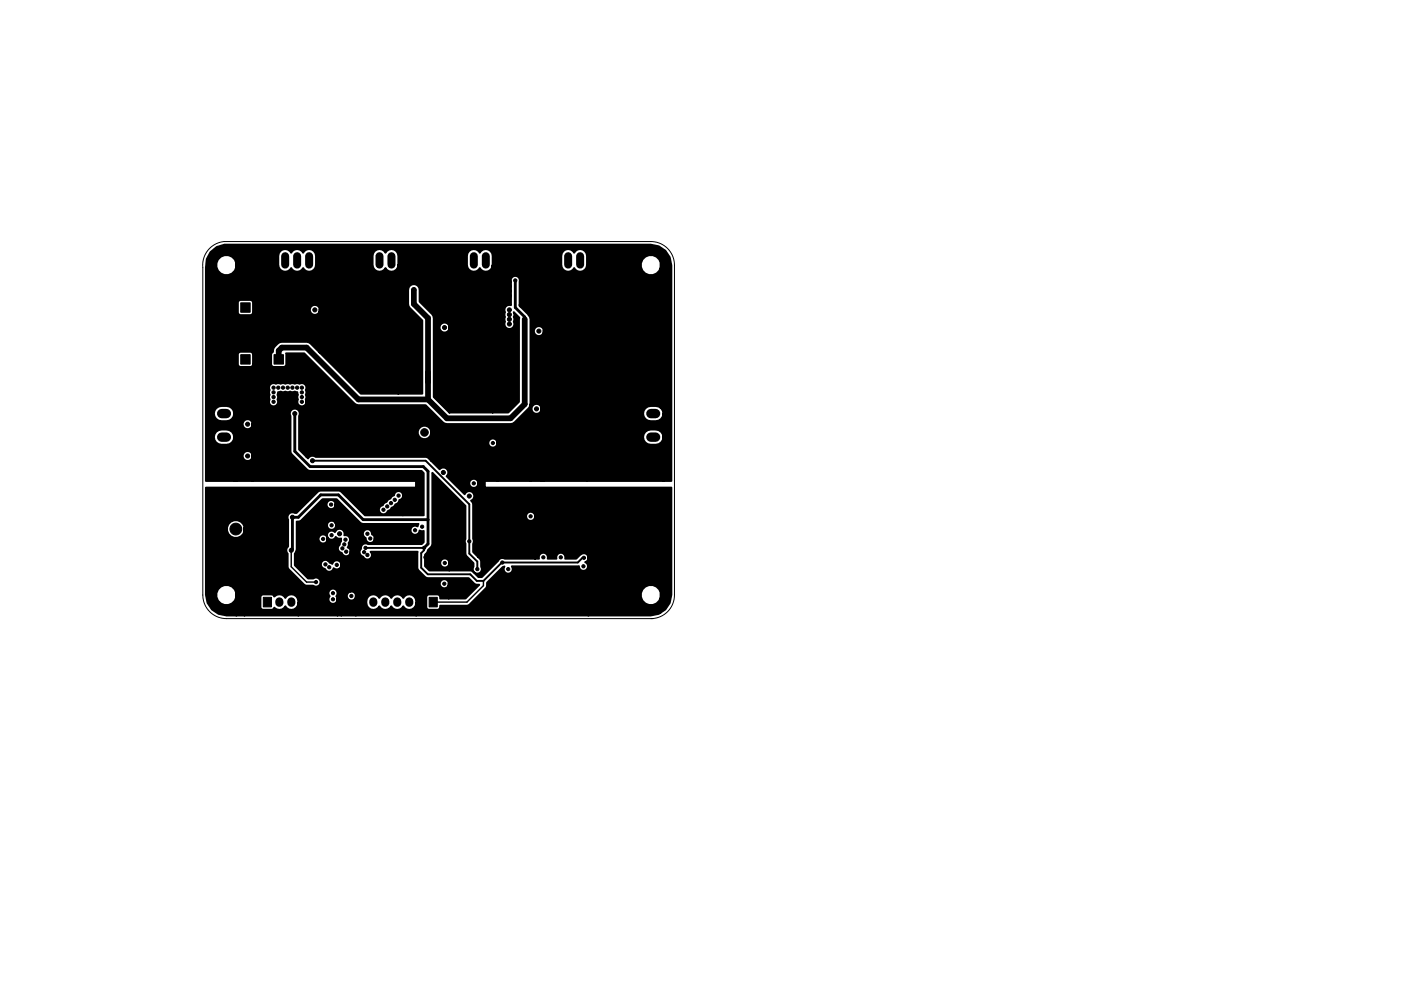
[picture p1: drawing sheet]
<svg xmlns="http://www.w3.org/2000/svg" width="297mm" height="210mm" viewBox="0 0 297 210" stroke-linecap="round" stroke-linejoin="round" font-family="sans-serif">
<path d="M110 100.2h12.5M122.5 105.2h10M138 131.2a5 5 0 0 0 5-5v-70a5 5 0 0 0-5-5h-90.5a5 5 0 0 0-4.5 5.5v69.5a5 5 0 0 0 5 5h90.5" fill="none" stroke="#000" stroke-width=".21"/>
<g fill="#000" stroke="#000" stroke-width=".21">
<path d="M51 75.2h2v2h-2zM51 64.2h2v2h-2zM58.1 75.2h2v2h-2zM55.8 126.7h1.8v2.1h-1.8zM91 126.7h1.7v2.1h-1.7z"/>
<circle cx="64.3" cy="59.5" r=".43"/>
<circle cx="98.2" cy="59.5" r=".43"/>
<circle cx="108" cy="59.7" r=".43"/>
<circle cx="109.2" cy="59.5" r=".34"/>
<circle cx="118" cy="59.5" r=".43"/>
<circle cx="128" cy="59.7" r=".43"/>
<circle cx="47" cy="76.2" r="1"/>
<circle cx="47" cy="65.2" r="1"/>
<circle cx="56" cy="74.2" r=".43"/>
<circle cx="62" cy="71.2" r=".43"/>
<circle cx="62.9" cy="76.2" r="1"/>
<circle cx="66.5" cy="71.2" r=".43"/>
<circle cx="66.7" cy="65.7" r=".43"/>
<circle cx="70" cy="74.2" r=".43"/>
<circle cx="73" cy="77.2" r=".43"/>
<circle cx="85" cy="64.2" r=".43"/>
<circle cx="87.7" cy="61.5" r=".43"/>
<circle cx="88" cy="69.2" r=".43"/>
<circle cx="88" cy="75.2" r=".43"/>
<circle cx="90.5" cy="64" r=".43"/>
<circle cx="92" cy="62.2" r=".34"/>
<circle cx="92" cy="63.7" r=".34"/>
<circle cx="92" cy="63" r=".34"/>
<circle cx="92" cy="60.7" r=".34"/>
<circle cx="92" cy="61.5" r=".34"/>
<circle cx="94" cy="61.5" r=".35"/>
<circle cx="94" cy="63" r=".35"/>
<circle cx="94.2" cy="69.5" r=".43"/>
<circle cx="96" cy="61.5" r=".35"/>
<circle cx="96" cy="63" r=".35"/>
<circle cx="96" cy="75.2" r=".43"/>
<circle cx="97.8" cy="67" r=".43"/>
<circle cx="98" cy="62.2" r=".34"/>
<circle cx="98" cy="63" r=".34"/>
<circle cx="98" cy="61.5" r=".34"/>
<circle cx="98" cy="63.7" r=".34"/>
<circle cx="98" cy="60.7" r=".34"/>
<circle cx="98.8" cy="62.2" r=".34"/>
<circle cx="98.8" cy="63.7" r=".34"/>
<circle cx="98.8" cy="63" r=".34"/>
<circle cx="98.8" cy="61.5" r=".34"/>
<circle cx="98.8" cy="60.7" r=".34"/>
<circle cx="107" cy="75.2" r=".43"/>
<circle cx="108" cy="66.7" r=".43"/>
<circle cx="108" cy="65.7" r=".43"/>
<circle cx="108" cy="61.7" r=".43"/>
<circle cx="108" cy="60.7" r=".43"/>
<circle cx="108" cy="62.7" r=".43"/>
<circle cx="108" cy="67.7" r=".43"/>
<circle cx="108" cy="68.7" r=".43"/>
<circle cx="110.5" cy="64.7" r=".43"/>
<circle cx="111.2" cy="67.7" r=".43"/>
<circle cx="112" cy="62.2" r=".34"/>
<circle cx="112" cy="60.7" r=".34"/>
<circle cx="112" cy="63" r=".34"/>
<circle cx="112" cy="63.7" r=".34"/>
<circle cx="112" cy="61.5" r=".34"/>
<circle cx="114" cy="61.5" r=".34"/>
<circle cx="114" cy="63" r=".34"/>
<circle cx="114.2" cy="70.2" r=".43"/>
<circle cx="115" cy="73.2" r=".43"/>
<circle cx="116" cy="61.5" r=".34"/>
<circle cx="116" cy="63" r=".34"/>
<circle cx="117.8" cy="67" r=".43"/>
<circle cx="118" cy="62.2" r=".34"/>
<circle cx="118" cy="63.7" r=".34"/>
<circle cx="118" cy="63" r=".34"/>
<circle cx="118" cy="61.5" r=".34"/>
<circle cx="118" cy="60.7" r=".34"/>
<circle cx="118.8" cy="62.2" r=".34"/>
<circle cx="118.8" cy="60.7" r=".34"/>
<circle cx="118.8" cy="63.7" r=".34"/>
<circle cx="118.8" cy="61.5" r=".34"/>
<circle cx="118.8" cy="63" r=".34"/>
<circle cx="128" cy="61.7" r=".43"/>
<circle cx="128" cy="60.7" r=".43"/>
<circle cx="128" cy="62.7" r=".43"/>
<circle cx="139" cy="76.2" r=".43"/>
<circle cx="139" cy="66.2" r=".43"/>
<circle cx="52.5" cy="96.7" r=".43"/>
<circle cx="52.5" cy="90" r=".43"/>
<circle cx="57.3" cy="90.2" r=".43"/>
<circle cx="57.5" cy="99" r=".43"/>
<circle cx="58" cy="82.2" r=".34"/>
<circle cx="58" cy="83.2" r=".34"/>
<circle cx="58" cy="85.2" r=".34"/>
<circle cx="58" cy="84.2" r=".34"/>
<circle cx="59" cy="82.2" r=".34"/>
<circle cx="60" cy="82.2" r=".34"/>
<circle cx="61" cy="82.2" r=".34"/>
<circle cx="61" cy="96.7" r=".43"/>
<circle cx="62" cy="82.2" r=".34"/>
<circle cx="62.5" cy="87.7" r=".43"/>
<circle cx="63" cy="82.2" r=".34"/>
<circle cx="64" cy="83.2" r=".34"/>
<circle cx="64" cy="82.2" r=".34"/>
<circle cx="64" cy="85.2" r=".34"/>
<circle cx="64" cy="84.2" r=".34"/>
<circle cx="64.5" cy="94.5" r=".43"/>
<circle cx="65" cy="93.2" r=".43"/>
<circle cx="65" cy="88.2" r=".43"/>
<circle cx="66.3" cy="97.7" r=".43"/>
<circle cx="66.5" cy="84.7" r=".43"/>
<circle cx="68" cy="95.2" r=".43"/>
<circle cx="68" cy="80.2" r=".43"/>
<circle cx="72" cy="84.2" r=".43"/>
<circle cx="73" cy="95.2" r=".43"/>
<circle cx="75" cy="91.7" r=".8"/>
<circle cx="76" cy="80.2" r=".43"/>
<circle cx="78" cy="95.2" r=".43"/>
<circle cx="78" cy="87.2" r=".43"/>
<circle cx="87" cy="95.2" r=".43"/>
<circle cx="88" cy="80.2" r=".43"/>
<circle cx="88" cy="87.2" r=".43"/>
<circle cx="90" cy="91.7" r=".8"/>
<circle cx="91" cy="96.2" r=".43"/>
<circle cx="92" cy="89.2" r=".43"/>
<circle cx="94" cy="95.2" r=".43"/>
<circle cx="96" cy="82.2" r=".43"/>
<circle cx="104.5" cy="94" r=".34"/>
<circle cx="107" cy="82.2" r=".43"/>
<circle cx="109.2" cy="92" r=".43"/>
<circle cx="113.8" cy="86.7" r=".43"/>
<circle cx="115" cy="90.2" r=".43"/>
<circle cx="115" cy="80.2" r=".43"/>
<circle cx="45.5" cy="112.2" r="1.75"/>
<circle cx="50" cy="112.2" r="1.25"/>
<circle cx="50" cy="107.2" r="1.75"/>
<circle cx="50" cy="117.2" r="1.75"/>
<circle cx="56.7" cy="118.2" r=".43"/>
<circle cx="57" cy="104.2" r=".43"/>
<circle cx="61.3" cy="108.2" r=".43"/>
<circle cx="61.7" cy="116.7" r=".43"/>
<circle cx="62" cy="109.7" r=".43"/>
<circle cx="63.5" cy="106.5" r=".43"/>
<circle cx="63.5" cy="120" r=".43"/>
<circle cx="65" cy="104.2" r=".43"/>
<circle cx="65" cy="101.2" r=".43"/>
<circle cx="67.7" cy="108.5" r=".43"/>
<circle cx="68.5" cy="114.3" r=".34"/>
<circle cx="69" cy="119.7" r=".34"/>
<circle cx="69" cy="108.2" r=".43"/>
<circle cx="70.2" cy="107" r=".34"/>
<circle cx="70.3" cy="111.4" r=".34"/>
<circle cx="70.3" cy="113.5" r=".34"/>
<circle cx="71.4" cy="119.8" r=".34"/>
<circle cx="72" cy="113.2" r=".43"/>
<circle cx="72" cy="101.2" r=".43"/>
<circle cx="72.6" cy="116.3" r=".34"/>
<circle cx="73" cy="115.5" r=".34"/>
<circle cx="73.3" cy="114.5" r=".34"/>
<circle cx="73.4" cy="117" r=".34"/>
<circle cx="75.3" cy="118.7" r=".43"/>
<circle cx="77.2" cy="117.1" r=".34"/>
<circle cx="77.5" cy="116.2" r=".34"/>
<circle cx="77.9" cy="117.7" r=".34"/>
<circle cx="77.9" cy="113.2" r=".34"/>
<circle cx="78" cy="104.2" r=".43"/>
<circle cx="78" cy="101.2" r=".43"/>
<circle cx="78.5" cy="114.2" r=".34"/>
<circle cx="81.3" cy="108.1" r=".34"/>
<circle cx="82.1" cy="107.4" r=".34"/>
<circle cx="82.9" cy="106.7" r=".34"/>
<circle cx="83.7" cy="106" r=".34"/>
<circle cx="84.5" cy="105.1" r=".34"/>
<circle cx="87" cy="105.2" r=".43"/>
<circle cx="87" cy="101.2" r=".43"/>
<circle cx="88" cy="112.5" r=".34"/>
<circle cx="89.5" cy="111.7" r=".34"/>
<circle cx="89.9" cy="116.2" r=".34"/>
<circle cx="90.2" cy="118.2" r=".34"/>
<circle cx="93" cy="115.2" r=".43"/>
<circle cx="93" cy="112.2" r=".43"/>
<circle cx="94" cy="104.2" r=".43"/>
<circle cx="94" cy="100.2" r=".43"/>
<circle cx="94.3" cy="119.4" r=".34"/>
<circle cx="97" cy="112.2" r=".43"/>
<circle cx="98" cy="100.5" r=".43"/>
<circle cx="99.5" cy="105.2" r=".43"/>
<circle cx="99.5" cy="119.5" r=".43"/>
<circle cx="99.5" cy="114.8" r=".34"/>
<circle cx="100.4" cy="102.5" r=".34"/>
<circle cx="103" cy="119.2" r=".43"/>
<circle cx="104" cy="116.2" r=".43"/>
<circle cx="106.5" cy="119.3" r=".34"/>
<circle cx="109" cy="117.2" r=".43"/>
<circle cx="110" cy="100.2" r=".43"/>
<circle cx="110" cy="105.2" r=".43"/>
<circle cx="112.5" cy="109.5" r=".34"/>
<circle cx="115" cy="116.2" r=".43"/>
<circle cx="115.2" cy="118.2" r=".34"/>
<circle cx="116.2" cy="115.2" r=".34"/>
<circle cx="118.9" cy="118.2" r=".34"/>
<circle cx="121.7" cy="115.1" r=".34"/>
<circle cx="122.5" cy="105.2" r=".43"/>
<circle cx="122.5" cy="100.2" r=".43"/>
<circle cx="123.8" cy="118.3" r=".34"/>
<circle cx="124" cy="116.2" r=".43"/>
<circle cx="132.5" cy="100.2" r=".43"/>
<circle cx="132.5" cy="105.2" r=".43"/>
<circle cx="140" cy="112.7" r=".43"/>
<circle cx="56.7" cy="121.7" r=".43"/>
<circle cx="67" cy="123.5" r=".34"/>
<circle cx="69.8" cy="120.3" r=".34"/>
<circle cx="70.6" cy="127.1" r=".34"/>
<circle cx="70.6" cy="125.8" r=".34"/>
<circle cx="74.5" cy="126.4" r=".34"/>
<circle cx="75.3" cy="124.7" r=".43"/>
<circle cx="78.5" cy="124" r=".43"/>
<circle cx="81.5" cy="124" r=".43"/>
<circle cx="85" cy="124" r=".43"/>
<circle cx="88.5" cy="124" r=".43"/>
<circle cx="91.5" cy="123.9" r=".34"/>
<circle cx="94.2" cy="123.8" r=".34"/>
<circle cx="99.5" cy="123.9" r=".34"/>
<circle cx="101.2" cy="120.7" r=".34"/>
<circle cx="105" cy="128.2" r=".43"/>
<circle cx="107.7" cy="126.8" r=".34"/>
<circle cx="107.8" cy="120.7" r=".34"/>
<circle cx="113.3" cy="126.8" r=".34"/>
<circle cx="115" cy="128.2" r=".43"/>
<circle cx="117" cy="126.7" r=".34"/>
<circle cx="119" cy="122.2" r=".43"/>
<circle cx="120.5" cy="126.7" r=".34"/>
<circle cx="123.7" cy="120.1" r=".34"/>
<circle cx="123.8" cy="126.5" r=".34"/>
<circle cx="125" cy="128.2" r=".43"/>
<circle cx="129.2" cy="126.5" r=".34"/>
<circle cx="135" cy="128.2" r=".43"/>
<circle cx="140" cy="123.2" r=".43"/>
</g>
<path d="M47 92.7h1M47 97.7h1M47 87.7h1M138 92.7h1M138 97.7h1M138 87.7h1" fill="none" stroke="#000" stroke-width="2"/>
<g fill="none" stroke="#000" stroke-width="1.7">
<path d="M60.5 54.3v1.8M63 54.3v1.8M65.5 54.3v1.8M80.5 54.3v1.8M83 54.3v1.8M85.5 54.3v1.8M100.5 54.3v1.8M103 54.3v1.8M105.5 54.3v1.8M120.5 54.3v1.8M123 54.3v1.8M125.5 54.3v1.8"/>
<path d="M59.2 127.6v.3M61.8 127.6v.3M64.3 127.6v.3M79.1 127.6v.3M81.7 127.6v.3M84.2 127.6v.3M86.8 127.6v.3M89.3 127.6v.3"/>
</g>
<path d="M109.2 59.5v5.7l2 2v.5M62.5 87.7v8l3.2 3.3h24l1 1v15.4l-.8 .8M90.7 110.2h-13.7l-5.3-5.2h-3.7l-4.7 4.7h-1.3v6.8l-.3 .2" fill="none" stroke="#000" stroke-width=".61"/>
<path d="M59.1 76.2v-1.8l.6-.7h5.3l11 11h14.7M87.7 61.5v3l3 3v17.2M111.2 67.7v18l-3 3h-13.5l-4-4" fill="none" stroke="#000" stroke-width="1.2"/>
<path d="M66.3 97.7h24l9.2 9.3v10.4l1.7 1.7v1.6M77.5 116.2h12.4v.5l-.6 .6v3.1l1.4 1.4h9l1.4 1.4h1.4l3.9-3.9h16.1l1-1h.3" fill="none" stroke="#000" stroke-width=".41"/>
<path d="M61.7 116.7v3.5l3.3 3.3h2M102.5 123.2v1l-3.5 3.5h-7.2" fill="none" stroke="#000" stroke-width=".3"/>
<path d="M44.6 53.5l1.3-1.1 1.7-.5h90.3l1.8 .4 1.4 .9 .9 1.4 .3 1.7v45.7h-1.6v-14.3l-.2-.6-.4-.5v-30.8l-.3-.7a2.15 2.15 0 0 0-3.6 0 2.15 2.15 0 0 0 1.4 3.3 2.15 2.15 0 0 0 2.5-2.6v30.8l-.4-.3a2.69 2.69 0 0 0-3.2 .8 1.61 1.61 0 0 0 1.5 2.3 1.99 1.99 0 0 0 2.7-1.7v5l-.2-.6a2.48 2.48 0 0 0-4 0 1.61 1.61 0 0 0 1.5 2.3 1.99 1.99 0 0 0 2.7-1.7v9.3h-16.2v-47.7a1.45 1.45 0 0 0-1.1-1.4 1.45 1.45 0 0 0-1.7 .7 1.44 1.44 0 0 0-1.6-.7 1.44 1.44 0 0 0-1.1 1.4l.1 2.5a1.44 1.44 0 0 0 1.3 .9 1.44 1.44 0 0 0 1.3-.8 1.44 1.44 0 0 0 1.7 .7 1.44 1.44 0 0 0 1.1-1.4v45.8h-9.2v-32l-.2-.3a1.06 1.06 0 0 0-1.7 0 1.06 1.06 0 0 0 .6 1.6 1.06 1.06 0 0 0 1.3-1.3v32h-.5v-15.5l-.2-.3a1.06 1.06 0 0 0-1.7 0 1.06 1.06 0 0 0 .6 1.6 1.06 1.06 0 0 0 1.3-1.3v15.5h-2.3v-34.3l-.1-.4-.5-.7-1.7-1.7v-5.2a.97 .97 0 0 0-1-1.2 .97 .97 0 0 0-.9 1.3v5l-.1-.1a1.05 1.05 0 0 0-1.1 .4 1.05 1.05 0 0 0 0 1.1l-.1 .8 .1 1.2a1.05 1.05 0 0 0 .9 1.6 1.05 1.05 0 0 0 .9-1.6l.1-.2-.1-1.8 1.2 1.2-.1 17.8-2.3 2.3h-3.2v-33.2a1.45 1.45 0 0 0-1.1-1.4 1.45 1.45 0 0 0-1.7 .7 1.44 1.44 0 0 0-1.6-.7 1.44 1.44 0 0 0-1.1 1.4l.1 2.5a1.44 1.44 0 0 0 1.3 .9 1.44 1.44 0 0 0 1.3-.8 1.44 1.44 0 0 0 1.7 .7 1.44 1.44 0 0 0 1.1-1.4v31.3h-9.2v-18.2l-.2-.4a1.06 1.06 0 0 0-1.7 0 1.06 1.06 0 0 0 .6 1.6 1.06 1.06 0 0 0 1.3-1.2v18.2l-3.3-3.3v-16.7l-.4-.9-2.6-2.6v-2.5a1.22 1.22 0 0 0-1.3-1.2 1.22 1.22 0 0 0-1.2 1.2l.1 3.5 2.9 3v15.5h-5v-29.2a1.45 1.45 0 0 0-1.1-1.4 1.45 1.45 0 0 0-1.7 .7 1.44 1.44 0 0 0-1.6-.7 1.44 1.44 0 0 0-1.1 1.4l.1 2.5a1.44 1.44 0 0 0 1.3 .9 1.44 1.44 0 0 0 1.3-.8 1.44 1.44 0 0 0 1.7 .7 1.44 1.44 0 0 0 1.1-1.4v27.3h-8l-8.7-8.7v-9.3l-.2-.3-.6-.5-.1-11a1.44 1.44 0 0 0-1.3-.9 1.44 1.44 0 0 0-1.3 .8 1.42 1.42 0 0 0-1.3-.8 1.42 1.42 0 0 0-1.3 .8 1.44 1.44 0 0 0-1.6-.7 1.44 1.44 0 0 0-1.1 1.4l.1 2.5a1.44 1.44 0 0 0 1.3 .9 1.44 1.44 0 0 0 1.3-.8 1.42 1.42 0 0 0 1.3 .8 1.42 1.42 0 0 0 1.3-.8 1.44 1.44 0 0 0 1.6 .7 1.44 1.44 0 0 0 1.1-1.4v8.5a1.06 1.06 0 0 0-1.3 1 1.06 1.06 0 0 0 1.1 1.1 1.06 1.06 0 0 0 1-1.3v9.3l-2.3-2.2-5.8-.1-.8 .4a1.84 1.84 0 0 0-1 1.8l-.4 .4 .1 2.5 .4 .3h2.2a.62 .62 0 0 0 .5-.8l-.1-2.1h3.9l11 10.9 14.7 .1 3.7 3.6 .8 .4 14-.1 3.4-3.3 .4-.9v16.3h-7v-8.2l-.2-.3a.97 .97 0 0 0-1.6 0 .97 .97 0 0 0 .6 1.5 .97 .97 0 0 0 1.2-1.2v8.2h-2.7v1.5h39.5v22.7l-.3 1.7-.9 1.4-1 .6v-4.1l-.3-.7a2.15 2.15 0 0 0-3.6 0 2.15 2.15 0 0 0 1.4 3.3 2.15 2.15 0 0 0 2.5-2.6v4.1l-.4 .3-1.8 .4h-13.1v-12.4l-.2-.4a1.08 1.08 0 0 0-1.7 0l-.7 .7h-2.4a.96 .96 0 0 0-.9-1.2 .96 .96 0 0 0-.9 1.2l-1.8-.1a.97 .97 0 0 0-1-1.1 .97 .97 0 0 0-.9 1.2h-.8v-9.1a.97 .97 0 0 0-1.5-.7 .97 .97 0 0 0 0 1.7 .97 .97 0 0 0 1.5-.7v-.3v9.1h-6.5l-.3-.1a.93 .93 0 0 0-1.1 .6l-3.4 3.4h-.8l-1.4-1.3-4.7-.1v-1.7l-.2-.4a.97 .97 0 0 0-1.6 0 .97 .97 0 0 0 .6 1.5 .97 .97 0 0 0 1.2-1.1v1.7h-4.3l-.9-.9v-2.4l.6-.6v-.4l.7-.7 .3-.6v-15.1l7 7v7l-.2 .7 .2 .4v2l.2 .6 1.5 1.5v.7a.97 .97 0 0 0 .8 1.5 .97 .97 0 0 0 .8-1.5v-1.4l-.6-.6v-15.8l-.1-.4a.97 .97 0 0 0-1.7 0 .97 .97 0 0 0 .7 1.5 .97 .97 0 0 0 1.1-1.1v15.8l-1.1-1.1 .2-2.4-.2-.4v-7.3l-.4-.8a1.05 1.05 0 0 0 .4-1.7 1.05 1.05 0 0 0-1.8 .4l-3.8-3.9 .2-.2a1.05 1.05 0 0 0-.2-1.4 1.05 1.05 0 0 0-1.5 .2l-1.8-1.8v-6.3a1.44 1.44 0 0 0-2.2-.9 1.44 1.44 0 0 0 0 2.3 1.44 1.44 0 0 0 2.2-.9v-.5v6.3l-.6-.6-.5-.3h-23.4a1.02 1.02 0 0 0-1.6 .4l-.3-.4v-11.8l-.2-.4 .2-.3-.2-.7 .2-1.3a.97 .97 0 0 0-.4-.9 .97 .97 0 0 0-1.1-.1l-.7-.1-.3 .1-.3-.1-1.7 .1-.7-.1-.3 .1-.7-.1-.3 .1-.3-.1a.97 .97 0 0 0-1 .4 .97 .97 0 0 0 0 1l-.2 .7 .2 1.3a.97 .97 0 0 0 .8 1.5 .97 .97 0 0 0 .8-1.5l.2-1.5 1.5-.1 .7 .1 .3-.1 .7 .1 .3-.1 .5 .1 .2 .5-.2 1.4a.97 .97 0 0 0 1 1.1 .97 .97 0 0 0 1-1.1v11.8l-1.6-1.5v-7.1l.1-.3a1.06 1.06 0 0 0-1.2-1.3 1.06 1.06 0 0 0-.7 1.6l.1 7.8 3.4 3.5 .6 .3h23.7l.4 .5v8.9h-4.3v-4.3l-.2-.4a.99 .99 0 0 0-1.1-.4 .99 .99 0 0 0-.7 .9l-.3 .1-.4 .6-.4 .1-.4 .6-.4 .1-.5 .6a.99 .99 0 0 0-.5 1.6 .99 .99 0 0 0 1.7-.4l.3-.1 .4-.6 .4-.1 .5-.6a1.03 1.03 0 0 0 .8-.9 .97 .97 0 0 0 .8-1.1v4.3h-8.1l-5-4.9-.7-.3-4 .1-4.8 4.6h-.4a1.04 1.04 0 0 0-1.3 .2 1.04 1.04 0 0 0-.1 1.3v5.6l-.2 .3a1.01 1.01 0 0 0 .1 1.3v2.7l.2 .6 3.3 3.2 .5 .3h1.5a.97 .97 0 0 0 1.5-.8 .97 .97 0 0 0-1.6-.8h-1.1l-2.8-2.8v-2.4l.4-1v-5.8l.7-.1 .3-.2 4.5-4.5h3l5.3 5.2 12 .1-.2 .5a.96 .96 0 0 0-1.4 .4 .96 .96 0 0 0 .7 1.3 .96 .96 0 0 0 1.2-.9l.3 .2 .5-.1v2.4l-.4 .4h-9.9v-1.3l-.2-.4-.4-.3a.96 .96 0 0 0-.8-1.1 .96 .96 0 0 0-1.1 .7 .96 .96 0 0 0 .5 1.1 .97 .97 0 0 0 1 1.1 .97 .97 0 0 0 1-1.1v1.3h-1.5a.97 .97 0 0 0-1.1 0 .97 .97 0 0 0-.3 1 .95 .95 0 0 0-.3 1 .95 .95 0 0 0 .7 .7 .96 .96 0 0 0 1.4 .5 .96 .96 0 0 0 .2-1.5h9.9v3.7l1.9 1.8 9 .1 1.4 1.3 .8 .1-2.9 2.9h-3.5v-3.3a.97 .97 0 0 0-1.5-.7 .97 .97 0 0 0 0 1.7 .97 .97 0 0 0 1.5-.7v-.3v3.3h-1.9v-.4a.62 .62 0 0 0-.7-.5h-1.7l-.4 .3-.1 2.5a.62 .62 0 0 0 .7 .5h1.7l.4-.3 .1-.6h6l3.7-3.7 .3-.6v-.6l3.3-3.3 .4-.1a.97 .97 0 0 0 .1 1.3 .97 .97 0 0 0 1.3 0 .97 .97 0 0 0 .1-1.3l14.2-.1a.96 .96 0 0 0 1.5 .9 .96 .96 0 0 0-.1-1.7 .95 .95 0 0 0 .7-1.1v12.4h-36.6v-3a1.46 1.46 0 0 0-1.1-1.5 1.46 1.46 0 0 0-1.6 .8 1.43 1.43 0 0 0-2.5 0 1.43 1.43 0 0 0-2.6 0 1.49 1.49 0 0 0-1.8-.7 1.49 1.49 0 0 0-.9 1.7 1.46 1.46 0 0 0 1.1 1.5 1.46 1.46 0 0 0 1.6-.8 1.43 1.43 0 0 0 2.6 0 1.43 1.43 0 0 0 2.5 0 1.46 1.46 0 0 0 1.6 .8 1.46 1.46 0 0 0 1.1-1.5v2.7h-12.7v-4.3l-.5-.7-.6-.1v-8.6l-.2-.4-.5-.4 .4-1.1a.96 .96 0 0 0-.1-1.1 .96 .96 0 0 0-1-.3 1.04 1.04 0 0 0-.4-1.3 1.04 1.04 0 0 0-1.3 .2l-.1-5.6-.2-.4a.97 .97 0 0 0-1.6 0 .97 .97 0 0 0 .6 1.5 .97 .97 0 0 0 1.2-1.1v4.1l-.1-.1a.97 .97 0 0 0-1.6 0 .97 .97 0 0 0 .6 1.5 .97 .97 0 0 0 1.2-1.1v1.2l-.3 .4-.2-.2a.97 .97 0 0 0-1.3 .3 .97 .97 0 0 0 .4 1.4 .97 .97 0 0 0 1.3-.5 .98 .98 0 0 0 1.1 .3v.6l-.3 .8a.96 .96 0 0 0-.3 1 .96 .96 0 0 0 .8 .7 .97 .97 0 0 0 1.1 .7 .97 .97 0 0 0 .8-1.1l-.1 8.6a.97 .97 0 0 0-.8 1.1 .97 .97 0 0 0 1.2 .8 .97 .97 0 0 0 .8-1.1v4.3h-3.1v-10.9l-.2-.4a.97 .97 0 0 0-1-.4 .97 .97 0 0 0-.7 .8l-.6-.3-.4-.5v-4.7l-.2-.4a.97 .97 0 0 0-1.6 0 .97 .97 0 0 0 .6 1.5 .97 .97 0 0 0 1.2-1.1v4.7l-.3-.1a.96 .96 0 0 0-1.2 .8 .96 .96 0 0 0 .9 1.1 .96 .96 0 0 0 1 .6 .96 .96 0 0 0 .8-.8 .96 .96 0 0 0 1.2 .2 .96 .96 0 0 0 .5-1v10.9h-.8v-3.6l-.3-.5 .1-.1a.97 .97 0 0 0-.2-1.3 .97 .97 0 0 0-1.3 .1 .97 .97 0 0 0 0 1.3 .97 .97 0 0 0 .4 1.6 .97 .97 0 0 0 1.3-1.1v3.6h-8.4v-3a1.46 1.46 0 0 0-1.1-1.5 1.46 1.46 0 0 0-1.6 .8 1.43 1.43 0 0 0-2.4-.3 .61 .61 0 0 0-.7-.5h-1.7l-.4 .3-.1 2.5a.62 .62 0 0 0 .7 .5h1.8l.4-.5a1.43 1.43 0 0 0 2.4-.3 1.46 1.46 0 0 0 1.6 .8 1.46 1.46 0 0 0 1.1-1.5v2.7h-11.3v-18.7l-.3-.7a1.9 1.9 0 0 0-3.2 0 1.9 1.9 0 0 0 1.2 2.9 1.9 1.9 0 0 0 2.3-2.2v18.7h-1.8v-4.8l-.3-.7a2.15 2.15 0 0 0-3.6 0 2.15 2.15 0 0 0 1.4 3.3 2.15 2.15 0 0 0 2.5-2.6v4.8h-2a4.4 4.4 0 0 1-4.4-4.4v-22.7h44.5v-1.5h-34.6v-37.9a.62 .62 0 0 0-.7-.5h-2l-.4 .3-.1 2.5a.62 .62 0 0 0 .8 .5h2l.4-.5v8.7l-.4-.5h-2.3a.62 .62 0 0 0-.5 .8v2l.3 .4 2.5 .1 .4-.5v24.6h-.1v-12.2l-.1-.4a1.06 1.06 0 0 0-1.8 0 1.06 1.06 0 0 0 .7 1.6 1.06 1.06 0 0 0 1.2-1.2v6.7l-.1-.3a1.06 1.06 0 0 0-1.8 0 1.06 1.06 0 0 0 .7 1.6 1.06 1.06 0 0 0 1.2-1.3v5.5h-3.4v-46.2l-.3-.7a2.15 2.15 0 0 0-3.6 0 2.15 2.15 0 0 0 1.4 3.3 2.15 2.15 0 0 0 2.5-2.6v46.2h-.4v-14.3a1.61 1.61 0 0 0-1.7-1.6 1.99 1.99 0 0 0-2.7 1.6 1.61 1.61 0 0 0 1.7 1.7 1.99 1.99 0 0 0 2.7-1.7v5l-.2-.6a2.48 2.48 0 0 0-4 0 1.61 1.61 0 0 0 1.5 2.3 1.99 1.99 0 0 0 2.7-1.7v9.3h-6v-45.2l.1-1.8z" fill="#000" stroke="#000" stroke-width=".41"/>
</svg>
